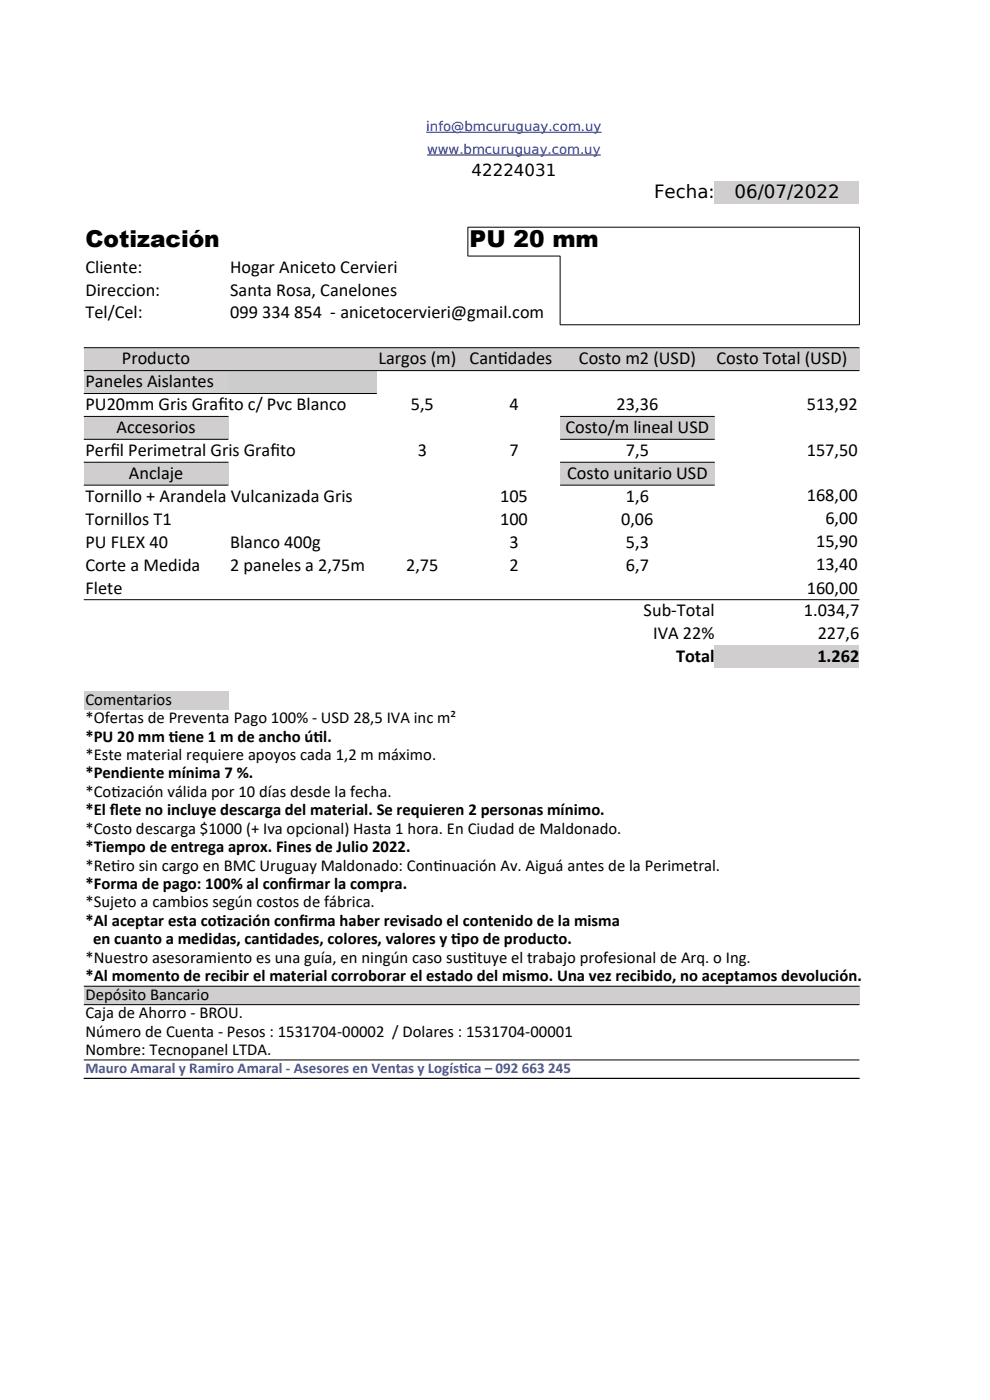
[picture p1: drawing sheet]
<svg xmlns="http://www.w3.org/2000/svg" width="210mm" height="297mm" viewBox="0 0 210 297" stroke-linecap="round" stroke-linejoin="round" font-family="sans-serif">
<defs><g id="words">
<g font-size="4.9">
<text x="18.1" y="52.5">Cotización</text>
<text x="99.6" y="52.5">PU 20 mm</text>
</g>
<g font-size="3.9">
<text x="138.7" y="42.1">Fecha:</text>
<text x="155.8" y="42.1">06/07/2022</text>
<text x="18.1" y="57.9">Cliente:</text>
<text x="48.8" y="57.9">Hogar Aniceto Cervieri</text>
<text x="18.1" y="62.7">Direccion:</text>
<text x="48.8" y="62.7">Santa Rosa, Canelones</text>
<text x="18.1" y="67.6">Tel/Cel:</text>
<text x="48.8" y="67.6">099 334 854 - anicetocervieri@gmail.com</text>
<text x="25.9" y="77.3">Producto</text>
<text x="80.3" y="77.3">Largos (m)</text>
<text x="99.6" y="77.3">Cant</text>
<text x="105.6" y="77.3">idades</text>
<text x="122.8" y="77.3">Costo m2 (USD)</text>
<text x="152" y="77.3">Costo Total (USD)</text>
<text x="18.1" y="82.2">Paneles Aislantes</text>
<text x="18.1" y="87">PU20mm Gris Graf</text>
<text x="46.3" y="87">ito c/ Pvc Blanco</text>
<text x="87.1" y="87">5,5</text>
<text x="108.1" y="87">4</text>
<text x="130.8" y="87">23,36</text>
<text x="171.1" y="86.9">513,92</text>
<text x="24.7" y="91.9">Accesorios</text>
<text x="119.9" y="91.9">Costo/m lineal USD</text>
<text x="18.1" y="96.7">Perf</text>
<text x="23.4" y="96.7">il Perimetral Gris Graf</text>
<text x="27.3" y="101.6">Anclaje</text>
<text x="57.4" y="96.7">ito</text>
<text x="88.6" y="96.7">3</text>
<text x="108.1" y="96.7">7</text>
<text x="120.3" y="101.6">Costo unitario USD</text>
<text x="132.8" y="96.7">7,5</text>
<text x="171.1" y="96.7">157,50</text>
<text x="18.1" y="106.4">Tornillo + Arandela Vulcanizada Gris</text>
<text x="106.1" y="106.4">105</text>
<text x="132.8" y="106.4">1,6</text>
<text x="171.1" y="106.3">168,00</text>
<text x="18.1" y="111.3">Tornillos T1</text>
<text x="106.1" y="111.3">100</text>
<text x="131.8" y="111.3">0,06</text>
<text x="175.1" y="111.2">6,00</text>
<text x="18.1" y="116.2">PU FLEX 40</text>
<text x="48.8" y="116.2">Blanco 400g</text>
<text x="108.1" y="116.2">3</text>
<text x="132.8" y="116.2">5,3</text>
<text x="173.1" y="116.1">15,90</text>
<text x="18.1" y="121">Corte a Medida</text>
<text x="18.1" y="125.9">Flete</text>
<text x="48.8" y="121">2 paneles a 2,75m</text>
<text x="86.2" y="121">2,75</text>
<text x="108.1" y="121">2</text>
<text x="132.8" y="121">6,7</text>
<text x="171.1" y="125.9">160,00</text>
<text x="173.1" y="120.9">13,40</text>
<text x="136.5" y="130.6">Sub-Total</text>
<text x="170.5" y="130.7">1.034,7</text>
<text x="138.6" y="135.5">IVA 22%</text>
<text x="173.5" y="135.6">227,6</text>
<text x="143.4" y="140.3">Total</text>
<text x="173.4" y="140.5">1.262</text>
</g>
<g font-size="3.5">
<text x="100" y="37.3">42224031</text>
<text x="18.1" y="149.5">Comentarios</text>
<text x="18.1" y="153.4">*Ofertas de Preventa Pago 100% - USD 28,5 IVA inc m²</text>
<text x="18.1" y="157.3">*PU 20 mm t</text>
<text x="18.1" y="161.3">*Este material requiere apoyos cada 1,2 m máximo.</text>
<text x="35.8" y="157.3">iene 1 m de ancho út</text>
<text x="66.5" y="157.3">il.</text>
<text x="18.1" y="165.1">*Pendiente mínima 7 %.</text>
<text x="18.1" y="169.1">*Cot</text>
<text x="18.1" y="173">*El f</text>
<text x="23.3" y="173">lete no incluye descarga del material. Se requieren 2 personas mínimo.</text>
<text x="23.6" y="169.1">ización válida por 10 días desde la fecha.</text>
<text x="18.1" y="176.9">*Costo descarga $1000 (+ Iva opcional) Hasta 1 hora. En Ciudad de Maldonado.</text>
<text x="18.1" y="180.8">*Tiempo de entrega aprox. Fines de Julio 2022.</text>
<text x="18.1" y="184.7">*Ret</text>
<text x="23.6" y="184.7">iro sin cargo en BMC Uruguay Maldonado: Cont</text>
<text x="91.9" y="184.7">inuación Av. Aiguá antes de la Perimetral.</text>
<text x="18.1" y="188.6">*Forma de pago: 100% al conf</text>
<text x="61" y="188.6">irmar la compra.</text>
<text x="18.1" y="192.5">*Sujeto a cambios según costos de fábrica.</text>
<text x="18.1" y="196.4">*Al aceptar esta cot</text>
<text x="46" y="196.4">ización conf</text>
<text x="63.4" y="196.4">irma haber revisado el contenido de la misma</text>
<text x="19.7" y="200.3">en cuanto a medidas, cant</text>
<text x="57" y="200.3">idades, colores, valores y t</text>
<text x="95.7" y="200.3">ipo de producto.</text>
<text x="18.1" y="204.3">*Nuestro asesoramiento es una guía, en ningún caso sust</text>
<text x="18.1" y="208.2">*Al momento de recibir el material corroborar el estado del mismo. Una vez recibido, no aceptamos devolución.</text>
<text x="99.3" y="204.3">ituye el trabajo profesional de Arq. o Ing.</text>
<text x="18.1" y="212.1">Depósito Bancario</text>
<text x="18.1" y="216">Caja de Ahorro - BROU.</text>
<text x="18.1" y="219.9">Número de Cuenta - Pesos : 1531704-00002 / Dolares : 1531704-00001</text>
<text x="18.1" y="223.8">Nombre: Tecnopanel LTDA.</text>
</g>
<g font-size="3.2" fill="#3465a4">
<text x="18.1" y="227.6">Mauro Amaral y Ramiro Amaral - Asesores en Ventas y Logíst</text>
<text x="97.4" y="227.6">ica – 092 663 245</text>
</g>
<g font-size="2.8" fill="#00f">
<text x="90.4" y="27.8">info@bmcuruguay.com.uy</text>
<text x="90.6" y="32.6">www.bmcuruguay.com.uy</text>
</g>
</g></defs>
<g fill="#d0cece">
<path d="M151.6 38.5h30.7v4.8h-30.7z" fill-rule="evenodd"/>
<path d="M17.8 73.7h164.5v4.9h-164.5z" fill-rule="evenodd"/>
<path d="M17.8 78.6h30.6v4.9h-30.6z" fill-rule="evenodd"/>
</g>
<path d="M48.4 78.6h31.5v4.9h-31.5z" fill-rule="evenodd" fill="#ccc"/>
<g fill="#d0cece">
<path d="M17.8 88.3h30.6v4.9h-30.6z" fill-rule="evenodd"/>
<path d="M118.8 88.3h32.8v4.9h-32.8z" fill-rule="evenodd"/>
<path d="M17.8 98h30.6v4.9h-30.6z" fill-rule="evenodd"/>
<path d="M118.8 98h32.8v4.9h-32.8z" fill-rule="evenodd"/>
<path d="M151.6 136.9h30.7v4.9h-30.7z" fill-rule="evenodd"/>
<path d="M17.8 146.6h30.6v4h-30.6z" fill-rule="evenodd"/>
<path d="M17.8 209.2h164.5v3.9h-164.5z" fill-rule="evenodd"/>
</g>
<g fill="none" stroke="#000" stroke-width=".21">
<path d="M99.2 48.2h83.1M99.2 54.3h19.6v14.6M99.3 48.2v6.1M182.3 48.2v20.7M17.8 73.8h164.5M17.8 78.6h164.5M118.8 68.9h63.5M17.8 83.5h62.1M17.8 88.3h30.7M17.8 93.2h30.7M17.8 98.1h30.7M118.8 88.3h32.8"/>
<path d="M118.8 93.2h32.8M118.8 98.1h32.8M17.8 102.9h30.7M118.8 102.9h32.8M17.8 127.2h164.5M17.8 209.2h164.5M17.8 213.1h164.5M17.8 224.9h164.5M17.8 228.8h164.5"/>
</g>
<path d="M90.4 28h37.2M90.6 32.9h36.9" fill="none" stroke="#00f" stroke-width=".21"/>
<use href="#words"/>
</svg>
